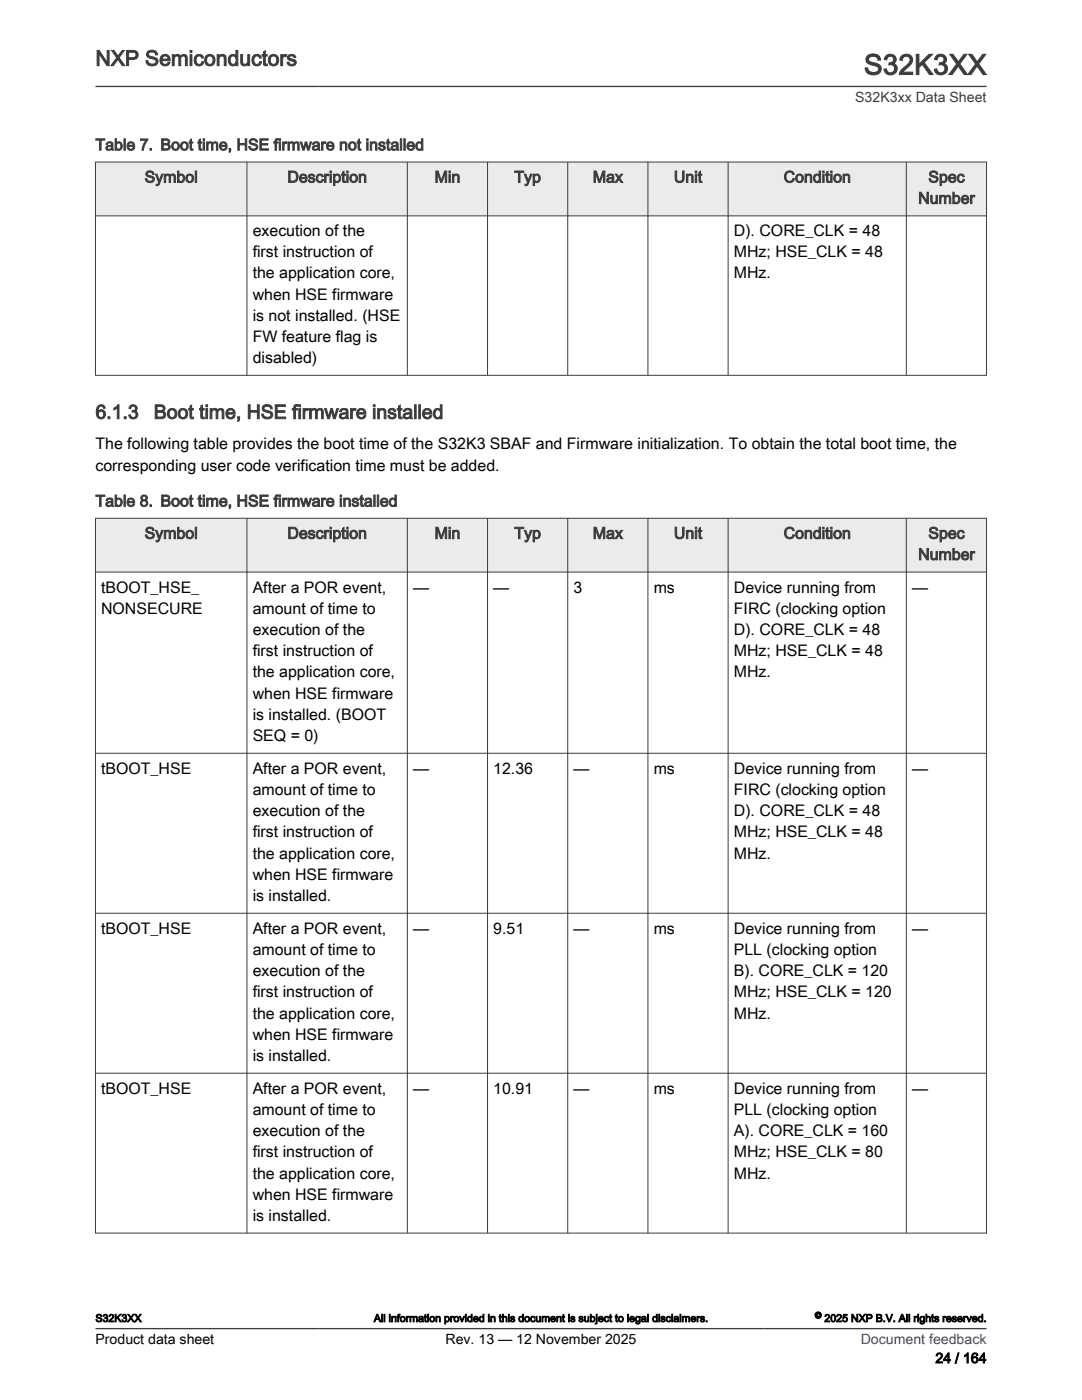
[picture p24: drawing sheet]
<svg xmlns="http://www.w3.org/2000/svg" width="216mm" height="279mm" viewBox="0 0 216 279" stroke-linecap="round" stroke-linejoin="round" font-family="sans-serif">
<defs><g id="words">
<text font-size="5.6" fill="#3c3c3c" x="172.4" y="14.9">S32K3XX</text>
<text font-size="4.2" fill="#3c3c3c" x="19" y="13.1">NXP Semiconductors</text>
<g font-size="3.9" fill="#3c3c3c">
<text x="19" y="83.6">6.1.3</text>
<text x="30.7" y="83.6">Boot time, HSE firmware installed</text>
</g>
<g font-size="3.2" fill="#3c3c3c">
<text x="19" y="30">Table 7. Boot time, HSE firmware not installed</text>
<text x="28.9" y="36.4">Symbol</text>
<text x="57.3" y="36.4">Description</text>
<text x="86.7" y="36.4">Min</text>
<text x="102.6" y="36.4">Typ</text>
<text x="118.3" y="36.4">Max</text>
<text x="134.5" y="36.4">Unit</text>
<text x="156.4" y="36.4">Condition</text>
<text x="183.2" y="40.6">Number</text>
<text x="185.2" y="36.4">Spec</text>
<text x="19" y="101.1">Table 8. Boot time, HSE firmware installed</text>
<text x="28.9" y="107.5">Symbol</text>
<text x="57.3" y="107.5">Description</text>
<text x="86.7" y="107.5">Min</text>
<text x="102.6" y="107.5">Typ</text>
<text x="118.3" y="107.5">Max</text>
<text x="134.5" y="107.5">Unit</text>
<text x="156.4" y="107.5">Condition</text>
<text x="185.2" y="107.5">Spec</text>
<text x="183.2" y="111.7">Number</text>
</g>
<g font-size="3.2">
<text x="50.4" y="47.1">execution of the</text>
<text x="146.4" y="47.1">D). CORE_CLK = 48</text>
<text x="50.4" y="51.3">first instruction of</text>
<text x="146.4" y="51.3">MHz; HSE_CLK = 48</text>
<text x="50.4" y="55.5">the application core,</text>
<text x="50.4" y="59.8">when HSE firmware</text>
<text x="146.4" y="55.5">MHz.</text>
<text x="50.4" y="64">is not installed. (HSE</text>
<text x="50.4" y="68.2">FW feature flag is</text>
<text x="50.4" y="72.5">disabled)</text>
<text x="19" y="89.7">The following table provides the boot time of the S32K3 SBAF and Firmware initialization. To obtain the total boot time, the</text>
<text x="19" y="93.9">corresponding user code verification time must be added.</text>
<text x="20.2" y="118.3">tBOOT_HSE_</text>
<text x="50.4" y="118.3">After a POR event,</text>
<text x="82.4" y="118.3">—</text>
<text x="98.4" y="118.3">—</text>
<text x="114.4" y="118.3">3</text>
<text x="130.4" y="118.3">ms</text>
<text x="146.4" y="118.3">Device running from</text>
<text x="182" y="118.3">—</text>
<text x="20.2" y="122.5">NONSECURE</text>
<text x="50.4" y="122.5">amount of time to</text>
<text x="146.4" y="122.5">FIRC (clocking option</text>
<text x="50.4" y="126.7">execution of the</text>
<text x="50.4" y="131">first instruction of</text>
<text x="146.4" y="126.7">D). CORE_CLK = 48</text>
<text x="146.4" y="131">MHz; HSE_CLK = 48</text>
<text x="50.4" y="135.2">the application core,</text>
<text x="146.4" y="135.2">MHz.</text>
<text x="50.4" y="139.4">when HSE firmware</text>
<text x="50.4" y="143.7">is installed. (BOOT</text>
<text x="50.4" y="147.9">SEQ = 0)</text>
<text x="20.2" y="154.4">tBOOT_HSE</text>
<text x="50.4" y="154.4">After a POR event,</text>
<text x="82.4" y="154.4">—</text>
<text x="98.4" y="154.4">12.36</text>
<text x="114.4" y="154.4">—</text>
<text x="130.4" y="154.4">ms</text>
<text x="146.4" y="154.4">Device running from</text>
<text x="182" y="154.4">—</text>
<text x="50.4" y="158.7">amount of time to</text>
<text x="146.4" y="158.7">FIRC (clocking option</text>
<text x="50.4" y="162.9">execution of the</text>
<text x="50.4" y="167.1">first instruction of</text>
<text x="146.4" y="162.9">D). CORE_CLK = 48</text>
<text x="146.4" y="167.1">MHz; HSE_CLK = 48</text>
<text x="50.4" y="171.4">the application core,</text>
<text x="146.4" y="171.4">MHz.</text>
<text x="50.4" y="175.6">when HSE firmware</text>
<text x="50.4" y="179.8">is installed.</text>
<text x="20.2" y="186.3">tBOOT_HSE</text>
<text x="50.4" y="186.3">After a POR event,</text>
<text x="50.4" y="190.6">amount of time to</text>
<text x="82.4" y="186.3">—</text>
<text x="98.4" y="186.3">9.51</text>
<text x="114.4" y="186.3">—</text>
<text x="130.4" y="186.3">ms</text>
<text x="146.4" y="186.3">Device running from</text>
<text x="146.4" y="190.6">PLL (clocking option</text>
<text x="182" y="186.3">—</text>
<text x="50.4" y="194.8">execution of the</text>
<text x="146.4" y="194.8">B). CORE_CLK = 120</text>
<text x="50.4" y="199">first instruction of</text>
<text x="50.4" y="203.3">the application core,</text>
<text x="146.4" y="199">MHz; HSE_CLK = 120</text>
<text x="146.4" y="203.3">MHz.</text>
<text x="50.4" y="207.5">when HSE firmware</text>
<text x="50.4" y="211.7">is installed.</text>
<text x="20.2" y="218.3">tBOOT_HSE</text>
<text x="50.4" y="218.3">After a POR event,</text>
<text x="82.4" y="218.3">—</text>
<text x="98.4" y="218.3">10.91</text>
<text x="114.4" y="218.3">—</text>
<text x="130.4" y="218.3">ms</text>
<text x="146.4" y="218.3">Device running from</text>
<text x="182" y="218.3">—</text>
<text x="50.4" y="222.5">amount of time to</text>
<text x="50.4" y="226.7">execution of the</text>
<text x="146.4" y="222.5">PLL (clocking option</text>
<text x="146.4" y="226.7">A). CORE_CLK = 160</text>
<text x="50.4" y="231">first instruction of</text>
<text x="146.4" y="231">MHz; HSE_CLK = 80</text>
<text x="50.4" y="235.2">the application core,</text>
<text x="50.4" y="239.4">when HSE firmware</text>
<text x="146.4" y="235.2">MHz.</text>
<text x="50.4" y="243.7">is installed.</text>
</g>
<text font-size="2.8" fill="#3c3c3c" x="170.6" y="20.4">S32K3xx Data Sheet</text>
<g font-size="2.8">
<text x="19.1" y="268.1">Product data sheet</text>
<text x="88.9" y="268.1">Rev. 13 — 12 November 2025</text>
<text x="186.7" y="272">24 / 164</text>
</g>
<text font-size="2.8" fill="#00f" x="171.7" y="268.1">Document feedback</text>
<g font-size="2.1">
<text x="19" y="263.8">S32K3XX</text>
<text x="74.6" y="263.8">All information provided in this document is subject to legal disclaimers.</text>
<text x="164.5" y="263.8">2025 NXP B.V. All rights reserved.</text>
</g>
<text font-size="1.8" x="162.6" y="263.1">©</text>
</g></defs>
<path d="M19 32.3h177.8v10.8h-177.8z" fill-rule="evenodd" fill="#ebebeb"/>
<path d="M19 32.3h177.9M19 32.3v42.7M49.3 32.3v42.7M81.3 32.3v42.7M97.3 32.3v42.7M113.3 32.3v42.7M129.3 32.3v42.7M145.3 32.3v42.7M180.8 32.3v42.7M196.8 32.3v42.7M19 43.1h177.9M19 74.9h177.9" fill="none" stroke="#3c3c3c" stroke-width=".2"/>
<path d="M19 103.4h177.8v10.8h-177.8z" fill-rule="evenodd" fill="#ebebeb"/>
<g fill="none" stroke="#3c3c3c" stroke-width=".2">
<path d="M19 103.4h177.9M19 114.2h177.9M19 103.4v142.8M49.3 103.4v142.8M81.3 103.4v142.8M97.3 103.4v142.8M113.3 103.4v142.8M129.3 103.4v142.8M145.3 103.4v142.8M180.8 103.4v142.8M196.8 103.4v142.8M19 150.3h177.9"/>
<path d="M19 182.3h177.9M19 214.2h177.9M19 246.1h177.9"/>
</g>
<path d="M19 17.3h177.8M19 265.2h177.8" fill="none" stroke="#3c3c3c" stroke-width=".26"/>
<use href="#words"/>
</svg>
